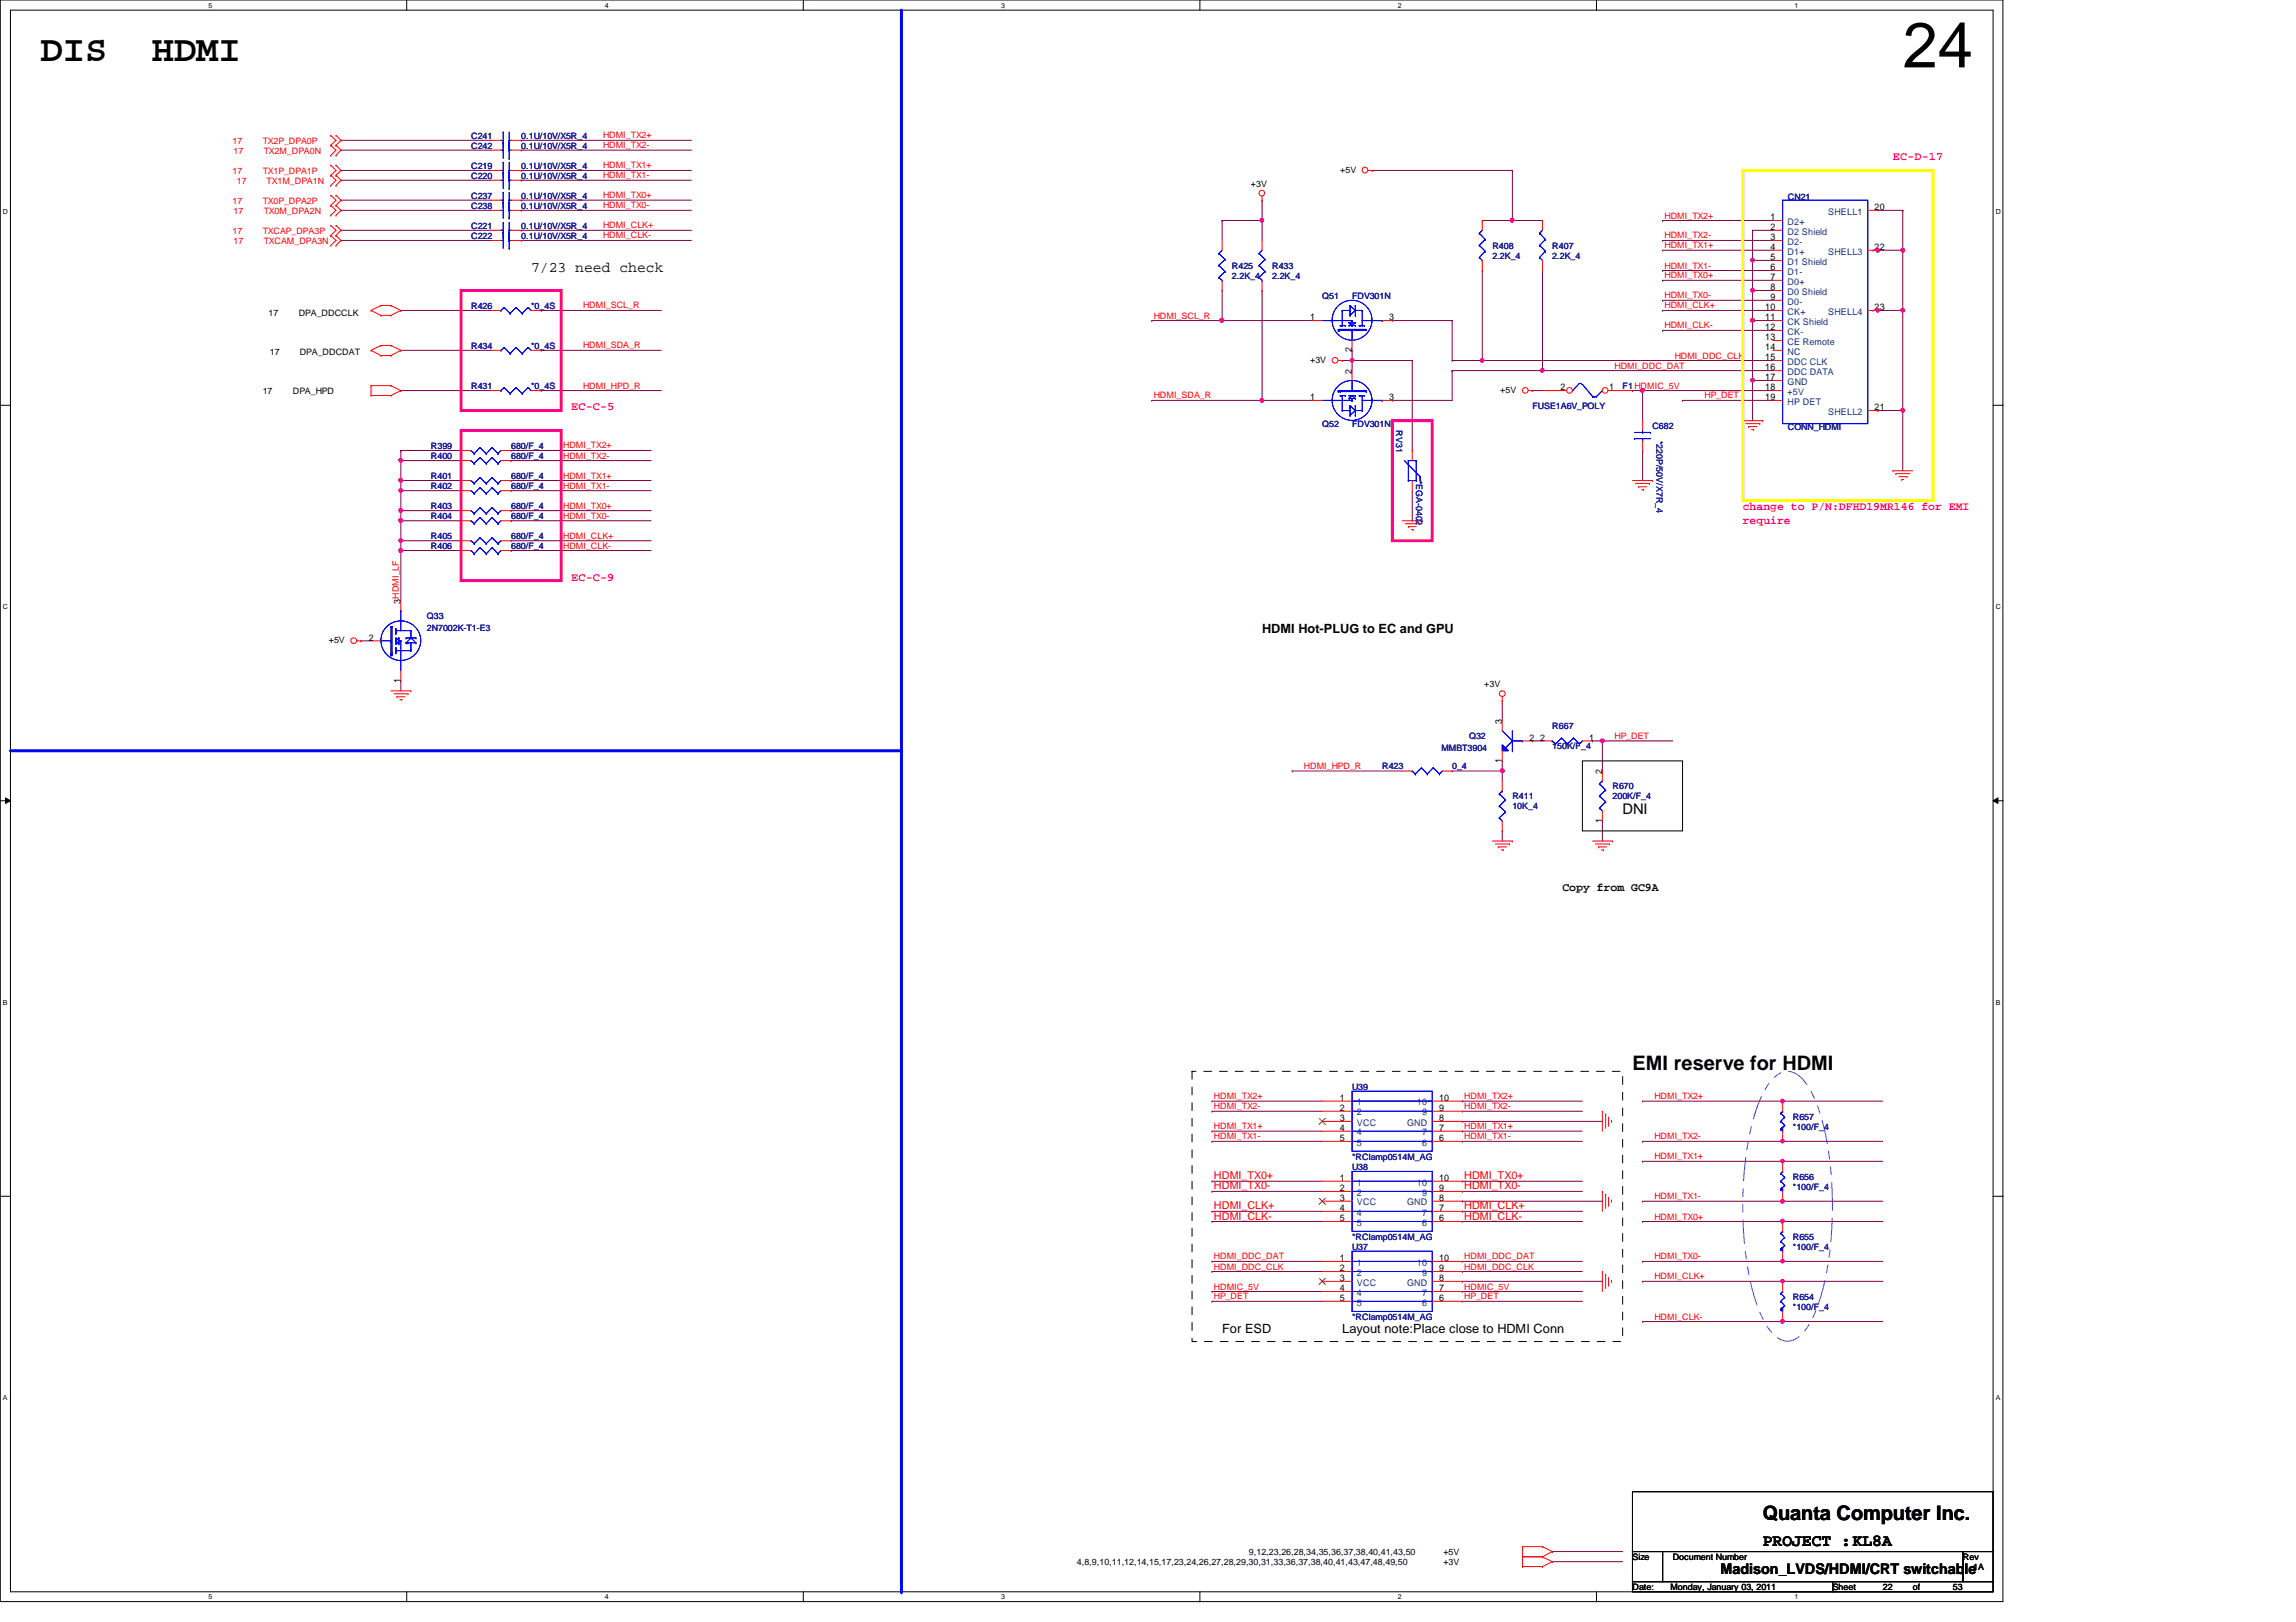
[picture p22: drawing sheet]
<svg xmlns="http://www.w3.org/2000/svg" width="297mm" height="210mm" viewBox="0 0 297 210" stroke-linecap="round" stroke-linejoin="round" font-family="sans-serif">
<defs><g id="words">
<text font-size="8.3" x="246.2" y="8.7">24</text>
<g font-size="4.8">
<text x="5.2" y="7.9">DIS</text>
<text x="19.6" y="7.9">HDMI</text>
</g>
<g font-size="2.6">
<text x="211.2" y="138.4">EMI reserve for HDMI</text>
<text x="228" y="196.7">Quanta Computer Inc.</text>
</g>
<text font-size="2.2" x="228" y="200">PROJECT :KL8A</text>
<g font-size="1.9">
<text x="68.7" y="35.2">7/23 need check</text>
<text x="209.9" y="105.3">DNI</text>
<text x="222.6" y="203.8">Madison_LVDS/HDMI/CRT switchable</text>
</g>
<g font-size="1.7">
<text x="163.3" y="81.9">HDMI Hot-PLUG to EC and GPU</text>
<text x="158.1" y="172.5">For ESD</text>
<text x="173.6" y="172.5">Layout note:Place close to HDMI Conn</text>
</g>
<g font-size="1.5" fill="#ff0080">
<text x="244.9" y="20.7">EC-D-17</text>
<text x="73.9" y="53.1">EC-C-5</text>
<text x="225.5" y="66">change to P/N:DFHD19MR146 for EMI</text>
<text x="225.5" y="67.8">require</text>
<text x="73.9" y="75.1">EC-C-9</text>
</g>
<text font-size="1.5" x="202.1" y="115.3">Copy from GC9A</text>
<g font-size="1.4" fill="#f00">
<text x="157.1" y="152.6">HDMI_TX0+</text>
<text x="157.1" y="153.9">HDMI_TX0-</text>
<text x="189.4" y="153.9">HDMI_TX0-</text>
<text x="189.4" y="152.6">HDMI_TX0+</text>
<text x="157.1" y="156.5">HDMI_CLK+</text>
<text x="157.1" y="157.8">HDMI_CLK-</text>
<text x="189.4" y="156.5">HDMI_CLK+</text>
<text x="189.4" y="157.8">HDMI_CLK-</text>
</g>
<g font-size="1.2">
<text x="229.1" y="28.5">1</text>
<text x="229.1" y="29.8">2</text>
<text x="242.5" y="27.2">20</text>
<text x="229.1" y="31.1">3</text>
<text x="229.1" y="33.7">5</text>
<text x="229.1" y="32.3">4</text>
<text x="229.1" y="35">6</text>
<text x="242.5" y="32.3">22</text>
<text x="169.5" y="41.4">1</text>
<text x="179.7" y="41.4">3</text>
<text x="228.4" y="41.4">11</text>
<text x="228.4" y="40.1">10</text>
<text x="229.1" y="36.2">7</text>
<text x="229.1" y="38.8">9</text>
<text x="229.1" y="37.5">8</text>
<text x="242.5" y="40.1">23</text>
<text x="174.9" y="45.6" transform="rotate(-90 174.9 45.6)">2</text>
<text x="228.4" y="44">13</text>
<text x="228.4" y="46.6">15</text>
<text x="228.4" y="42.7">12</text>
<text x="228.4" y="45.3">14</text>
<text x="228.4" y="47.9">16</text>
<text x="169.5" y="51.8">1</text>
<text x="174.9" y="48.3" transform="rotate(-90 174.9 48.3)">2</text>
<text x="179.7" y="51.8">3</text>
<text x="201.9" y="50.5">2</text>
<text x="208.2" y="50.5">1</text>
<text x="228.4" y="49.2">17</text>
<text x="228.4" y="51.8">19</text>
<text x="228.4" y="50.5">18</text>
<text x="242.5" y="53.1">21</text>
<text x="47.7" y="82.9">2</text>
<text x="51.8" y="78.1" transform="rotate(-90 51.8 78.1)">3HDMI_LF</text>
<text x="51.8" y="88.3" transform="rotate(-90 51.8 88.3)">1</text>
<text x="194.3" y="93.7" transform="rotate(-90 194.3 93.7)">3</text>
<text x="197.9" y="95.8">2</text>
<text x="199.3" y="95.8">2</text>
<text x="205.6" y="95.8">1</text>
<text x="194.3" y="98.7" transform="rotate(-90 194.3 98.7)">1</text>
<text x="207.3" y="100.2" transform="rotate(-90 207.3 100.2)">2</text>
<text x="207.3" y="106.5" transform="rotate(-90 207.3 106.5)">1</text>
<text x="173.4" y="142.5">1</text>
<text x="173.4" y="143.8">2</text>
<text x="186.2" y="143.8">9</text>
<text x="186.2" y="142.5">10</text>
<text x="173.4" y="145.1">3</text>
<text x="173.4" y="146.3">4</text>
<text x="173.4" y="147.7">5</text>
<text x="186.2" y="147.7">6</text>
<text x="186.2" y="146.3">7</text>
<text x="186.2" y="145.1">8</text>
<text x="173.4" y="152.8">1</text>
<text x="173.4" y="154.1">2</text>
<text x="173.4" y="155.4">3</text>
<text x="186.2" y="155.4">8</text>
<text x="186.2" y="154.1">9</text>
<text x="186.2" y="152.8">10</text>
<text x="173.4" y="156.7">4</text>
<text x="173.4" y="158">5</text>
<text x="186.2" y="158">6</text>
<text x="186.2" y="156.7">7</text>
<text x="173.4" y="163.2">1</text>
<text x="173.4" y="164.5">2</text>
<text x="173.4" y="165.8">3</text>
<text x="173.4" y="167.1">4</text>
<text x="186.2" y="167.1">7</text>
<text x="186.2" y="165.8">8</text>
<text x="186.2" y="164.5">9</text>
<text x="186.2" y="163.2">10</text>
<text x="173.4" y="168.4">5</text>
<text x="186.2" y="168.4">6</text>
</g>
<g font-size="1.2" fill="#004080">
<text x="231.3" y="29.1">D2+</text>
<text x="236.5" y="27.8">SHELL1</text>
<text x="231.3" y="31.7">D2-</text>
<text x="231.3" y="34.2">D1 Shield</text>
<text x="231.3" y="30.4">D2 Shield</text>
<text x="231.3" y="32.9">D1+</text>
<text x="231.3" y="35.6">D1-</text>
<text x="236.5" y="32.9">SHELL3</text>
<text x="231.3" y="36.8">D0+</text>
<text x="231.3" y="39.4">D0-</text>
<text x="231.3" y="38.1">D0 Shield</text>
<text x="231.3" y="40.7">CK+</text>
<text x="236.5" y="40.7">SHELL4</text>
<text x="231.3" y="42">CK Shield</text>
<text x="231.3" y="44.6">CE Remote</text>
<text x="231.3" y="47.2">DDC CLK</text>
<text x="231.3" y="43.3">CK-</text>
<text x="231.3" y="45.9">NC</text>
<text x="231.3" y="49.8">GND</text>
<text x="231.3" y="52.4">HP DET</text>
<text x="231.3" y="48.5">DDC DATA</text>
<text x="231.3" y="51.1">+5V</text>
<text x="236.5" y="53.7">SHELL2</text>
<text x="175.6" y="143">1</text>
<text x="183.3" y="143">10</text>
<text x="175.6" y="144.4">2</text>
<text x="175.6" y="145.7">VCC</text>
<text x="175.6" y="146.9">4</text>
<text x="175.6" y="148.3">5</text>
<text x="182" y="145.7">GND</text>
<text x="184" y="148.3">6</text>
<text x="184" y="146.9">7</text>
<text x="184" y="144.4">9</text>
<text x="175.6" y="153.4">1</text>
<text x="175.6" y="154.7">2</text>
<text x="175.6" y="156">VCC</text>
<text x="182" y="156">GND</text>
<text x="183.3" y="153.4">10</text>
<text x="184" y="154.7">9</text>
<text x="175.6" y="157.3">4</text>
<text x="175.6" y="158.6">5</text>
<text x="184" y="158.6">6</text>
<text x="184" y="157.3">7</text>
<text x="175.6" y="163.8">1</text>
<text x="175.6" y="165.1">2</text>
<text x="175.6" y="166.4">VCC</text>
<text x="175.6" y="167.7">4</text>
<text x="182" y="166.4">GND</text>
<text x="183.3" y="163.8">10</text>
<text x="184" y="167.7">7</text>
<text x="184" y="165.1">9</text>
<text x="175.6" y="169">5</text>
<text x="184" y="169">6</text>
</g>
<g font-size="1.1" fill="#000080">
<text x="61" y="17.9">C241</text>
<text x="67.4" y="17.9">0.1U/10V/X5R_4</text>
<text x="61" y="23.2">C220</text>
<text x="61" y="21.8">C219</text>
<text x="61" y="19.3">C242</text>
<text x="67.4" y="23.2">0.1U/10V/X5R_4</text>
<text x="67.4" y="21.8">0.1U/10V/X5R_4</text>
<text x="67.4" y="19.3">0.1U/10V/X5R_4</text>
<text x="61" y="27">C238</text>
<text x="61" y="29.6">C221</text>
<text x="61" y="25.7">C237</text>
<text x="67.4" y="27">0.1U/10V/X5R_4</text>
<text x="67.4" y="29.6">0.1U/10V/X5R_4</text>
<text x="67.4" y="25.7">0.1U/10V/X5R_4</text>
<text x="231.3" y="25.9">CN21</text>
<text x="61" y="30.9">C222</text>
<text x="67.4" y="30.9">0.1U/10V/X5R_4</text>
<text x="159.4" y="34.8">R425</text>
<text x="164.6" y="34.8">R433</text>
<text x="193.1" y="32.2">R408</text>
<text x="193.1" y="33.5">2.2K_4</text>
<text x="200.8" y="32.2">R407</text>
<text x="200.8" y="33.5">2.2K_4</text>
<text x="61" y="40">R426</text>
<text x="68.7" y="40">*0_4S</text>
<text x="159.4" y="36.1">2.2K_4</text>
<text x="164.6" y="36.1">2.2K_4</text>
<text x="171.1" y="38.7">Q51</text>
<text x="174.9" y="38.7">FDV301N</text>
<text x="61" y="45.2">R434</text>
<text x="68.7" y="45.2">*0_4S</text>
<text x="61" y="50.3">R431</text>
<text x="68.7" y="50.3">*0_4S</text>
<text x="198.2" y="52.9">FUSE1A6V_POLY</text>
<text x="209.9" y="50.3">F1HDMIC_5V</text>
<text x="55.7" y="58.1">R399</text>
<text x="55.7" y="59.4">R400</text>
<text x="66.1" y="58.1">680/F_4</text>
<text x="66.1" y="59.4">680/F_4</text>
<text x="171.1" y="55.2">Q52</text>
<text x="174.9" y="55.2">FDV301N</text>
<text x="180.6" y="55.7" transform="rotate(90 180.6 55.7)">RV31</text>
<text x="213.8" y="55.5">C682</text>
<text x="214.3" y="57" transform="rotate(90 214.3 57)">*220P/50V/X7R_4</text>
<text x="231.3" y="55.7">CONN_HDMI</text>
<text x="55.7" y="65.9">R403</text>
<text x="55.7" y="62">R401</text>
<text x="55.7" y="63.3">R402</text>
<text x="66.1" y="65.9">680/F_4</text>
<text x="66.1" y="62">680/F_4</text>
<text x="66.1" y="63.3">680/F_4</text>
<text x="183.2" y="62.2" transform="rotate(90 183.2 62.2)">*EGA-0402</text>
<text x="55.7" y="67.2">R404</text>
<text x="55.7" y="71.1">R406</text>
<text x="55.7" y="69.8">R405</text>
<text x="66.1" y="67.2">680/F_4</text>
<text x="66.1" y="71.1">680/F_4</text>
<text x="66.1" y="69.8">680/F_4</text>
<text x="55.2" y="80.1">Q33</text>
<text x="55.2" y="81.7">2N7002K-T1-E3</text>
<text x="190.1" y="95.7">Q32</text>
<text x="200.8" y="94.4">R667</text>
<text x="178.8" y="99.6">R423</text>
<text x="186.5" y="97.2">MMBT3904</text>
<text x="187.9" y="99.6">0_4</text>
<text x="200.8" y="97">150K/F_4</text>
<text x="195.7" y="103.5">R411</text>
<text x="195.7" y="104.7">10K_4</text>
<text x="208.6" y="102.2">R670</text>
<text x="208.6" y="103.5">200K/F_4</text>
<text x="174.9" y="141">U39</text>
<text x="231.9" y="144.9">R657</text>
<text x="231.9" y="146.2">*100/F_4</text>
<text x="174.9" y="151.4">U38</text>
<text x="174.9" y="150.1">*RClamp0514M_AG</text>
<text x="231.9" y="152.7">R656</text>
<text x="231.9" y="154">*100/F_4</text>
<text x="174.9" y="160.4">*RClamp0514M_AG</text>
<text x="174.9" y="161.8">U37</text>
<text x="231.9" y="160.4">R655</text>
<text x="231.9" y="161.8">*100/F_4</text>
<text x="174.9" y="170.8">*RClamp0514M_AG</text>
<text x="231.9" y="168.2">R654</text>
<text x="231.9" y="169.5">*100/F_4</text>
</g>
<g font-size="1.1" fill="#f00">
<text x="78" y="17.9">HDMI_TX2+</text>
<text x="30.1" y="22.5">17</text>
<text x="30.1" y="18.6">17</text>
<text x="30.2" y="19.9">17</text>
<text x="30.6" y="23.8">17</text>
<text x="34" y="22.5">TX1P_DPA1P</text>
<text x="34" y="18.6">TX2P_DPA0P</text>
<text x="34.1" y="19.9">TX2M_DPA0N</text>
<text x="34.5" y="23.8">TX1M_DPA1N</text>
<text x="78" y="19.2">HDMI_TX2-</text>
<text x="78" y="21.8">HDMI_TX1+</text>
<text x="78" y="23.1">HDMI_TX1-</text>
<text x="30.1" y="26.4">17</text>
<text x="30.2" y="27.7">17</text>
<text x="34" y="26.4">TX0P_DPA2P</text>
<text x="34.1" y="27.7">TX0M_DPA2N</text>
<text x="78" y="29.5">HDMI_CLK+</text>
<text x="78" y="25.7">HDMI_TX0+</text>
<text x="78" y="27">HDMI_TX0-</text>
<text x="215.3" y="28.3">HDMI_TX2+</text>
<text x="30.1" y="30.3">17</text>
<text x="30.2" y="31.6">17</text>
<text x="34" y="30.3">TXCAP_DPA3P</text>
<text x="34.1" y="31.6">TXCAM_DPA3N</text>
<text x="78" y="30.9">HDMI_CLK-</text>
<text x="215.3" y="30.9">HDMI_TX2-</text>
<text x="215.3" y="32.1">HDMI_TX1+</text>
<text x="215.3" y="34.8">HDMI_TX1-</text>
<text x="75.4" y="39.9">HDMI_SCL_R</text>
<text x="149.3" y="41.2">HDMI_SCL_R</text>
<text x="215.3" y="36">HDMI_TX0+</text>
<text x="215.3" y="38.6">HDMI_TX0-</text>
<text x="215.3" y="39.9">HDMI_CLK+</text>
<text x="75.4" y="45.1">HDMI_SDA_R</text>
<text x="208.9" y="47.7">HDMI_DDC_DAT</text>
<text x="215.3" y="42.5">HDMI_CLK-</text>
<text x="216.7" y="46.4">HDMI_DDC_CLK</text>
<text x="75.4" y="50.3">HDMI_HPD_R</text>
<text x="149.3" y="51.6">HDMI_SDA_R</text>
<text x="220.5" y="51.6">HP_DET</text>
<text x="72.9" y="59.4">HDMI_TX2-</text>
<text x="72.9" y="58">HDMI_TX2+</text>
<text x="72.9" y="65.8">HDMI_TX0+</text>
<text x="72.9" y="63.2">HDMI_TX1-</text>
<text x="72.9" y="61.9">HDMI_TX1+</text>
<text x="72.9" y="67.1">HDMI_TX0-</text>
<text x="72.9" y="71">HDMI_CLK-</text>
<text x="72.9" y="69.7">HDMI_CLK+</text>
<text x="208.9" y="95.6">HP_DET</text>
<text x="168.7" y="99.5">HDMI_HPD_R</text>
<text x="157.1" y="142.2">HDMI_TX2+</text>
<text x="157.1" y="143.6">HDMI_TX2-</text>
<text x="189.4" y="143.6">HDMI_TX2-</text>
<text x="189.4" y="142.2">HDMI_TX2+</text>
<text x="214" y="142.2">HDMI_TX2+</text>
<text x="157.1" y="146.1">HDMI_TX1+</text>
<text x="157.1" y="147.4">HDMI_TX1-</text>
<text x="189.4" y="147.4">HDMI_TX1-</text>
<text x="189.4" y="146.1">HDMI_TX1+</text>
<text x="214" y="147.4">HDMI_TX2-</text>
<text x="214" y="155.2">HDMI_TX1-</text>
<text x="214" y="150">HDMI_TX1+</text>
<text x="214" y="157.8">HDMI_TX0+</text>
<text x="157.1" y="166.9">HDMIC_5V</text>
<text x="157.1" y="164.3">HDMI_DDC_CLK</text>
<text x="157.1" y="163">HDMI_DDC_DAT</text>
<text x="189.4" y="163">HDMI_DDC_DAT</text>
<text x="189.4" y="166.9">HDMIC_5V</text>
<text x="189.4" y="164.3">HDMI_DDC_CLK</text>
<text x="214" y="165.6">HDMI_CLK+</text>
<text x="214" y="163">HDMI_TX0-</text>
<text x="157.1" y="168.1">HP_DET</text>
<text x="189.4" y="168.1">HP_DET</text>
<text x="214" y="170.8">HDMI_CLK-</text>
</g>
<g font-size="1.1">
<text x="173.4" y="22.4">+5V</text>
<text x="161.8" y="24.2">+3V</text>
<text x="34.8" y="40.9">17</text>
<text x="38.6" y="40.9">DPA_DDCCLK</text>
<text x="34.9" y="45.9">17</text>
<text x="38.8" y="45.9">DPA_DDCDAT</text>
<text x="169.5" y="47">+3V</text>
<text x="34" y="51">17</text>
<text x="37.9" y="51">DPA_HPD</text>
<text x="194.1" y="50.8">+5V</text>
<text x="42.5" y="83.2">+5V</text>
<text x="192" y="88.9">+3V</text>
<text x="139.3" y="202.6">4,8,9,10,11,12,14,15,17,23,24,26,27,28,29,30,31,33,36,37,38,40,41,43,47,48,49,50</text>
<text x="161.6" y="201.3">9,12,23,26,28,34,35,36,37,38,40,41,43,50</text>
<text x="186.7" y="201.3">+5V</text>
<text x="186.7" y="202.6">+3V</text>
<text x="211.2" y="201.9">Size</text>
<text x="216.4" y="201.9">Document Number</text>
<text x="254" y="201.9">Rev</text>
<text x="255.3" y="203.2">1A</text>
<text x="211.2" y="205.8">Date:</text>
<text x="216.1" y="205.8">Monday, January 03, 2011</text>
<text x="237.1" y="205.8">Sheet</text>
<text x="243.6" y="205.8">22</text>
<text x="247.5" y="205.8">of</text>
<text x="252.6" y="205.8">53</text>
</g>
<g font-size=".9">
<text x="27" y="1">5</text>
<text x="78.2" y="1">4</text>
<text x="129.5" y="1">3</text>
<text x="180.8" y="1">2</text>
<text x="232.2" y="1">1</text>
<text x=".4" y="27.7">D</text>
<text x="258.2" y="27.7">D</text>
<text x=".4" y="78.8">C</text>
<text x="258.2" y="78.8">C</text>
<text x=".4" y="130">B</text>
<text x="258.2" y="130">B</text>
<text x=".4" y="181.2">A</text>
<text x="258.2" y="181.2">A</text>
<text x="27" y="207">5</text>
<text x="78.2" y="207">4</text>
<text x="129.5" y="207">3</text>
<text x="180.8" y="207">2</text>
<text x="232.2" y="207">1</text>
</g>
</g></defs>
<path d="M0 0h259.1v207.3h-259.1zM1.4 1.3h256.4v204.7h-256.4z" fill="none" stroke="#000" stroke-width=".13"/>
<g fill="#fff">
<path d="M27 .2h.5v1h-.5z"/>
<path d="M27 206.2h.5v1h-.5z"/>
</g>
<path d="M52.6 0v1.3M52.6 206v1.3" fill="none" stroke="#000" stroke-width=".13"/>
<g fill="#fff">
<path d="M78.2 .2h.5v1h-.5z"/>
<path d="M78.2 206.2h.5v1h-.5z"/>
</g>
<path d="M103.9 0v1.3M103.9 206v1.3" fill="none" stroke="#000" stroke-width=".13"/>
<g fill="#fff">
<path d="M129.5 .2h.5v1h-.5z"/>
<path d="M129.5 206.2h.5v1h-.5z"/>
</g>
<path d="M155.2 0v1.3M155.2 206v1.3" fill="none" stroke="#000" stroke-width=".13"/>
<g fill="#fff">
<path d="M180.8 .2h.6v1h-.6z"/>
<path d="M180.8 206.2h.6v1h-.6z"/>
</g>
<path d="M206.5 0v1.3M206.5 206v1.3" fill="none" stroke="#000" stroke-width=".13"/>
<g fill="#fff">
<path d="M232.2 .2h.5v1h-.5z"/>
<path d="M232.2 206.2h.5v1h-.5z"/>
<path d="M.4 26.9h.6v1h-.6z"/>
<path d="M258.2 26.9h.6v1h-.6z"/>
<path d="M.4 78h.6v1h-.6z"/>
<path d="M258.2 78h.6v1h-.6z"/>
</g>
<path d="M0 52.5h1.4M257.8 52.5h1.4" fill="none" stroke="#000" stroke-width=".13"/>
<g fill="#fff">
<path d="M.4 129.2h.6v1h-.6z"/>
<path d="M258.2 129.2h.6v1h-.6z"/>
</g>
<path d="M0 103.6h1.4M.7 103.3l.7 .3-.7 .4zM257.8 103.6l.7-.3v.7zM257.8 103.6h1.4" fill="none" stroke="#000" stroke-width=".13"/>
<path d="M.7 103.3l.7 .3-.7 .4zM257.8 103.6l.7-.3v.7z" fill="#000"/>
<g fill="#fff">
<path d="M.4 180.4h.5v1h-.5z"/>
<path d="M258.2 180.4h.5v1h-.5z"/>
</g>
<path d="M0 154.8h1.4M257.8 154.8h1.4" fill="none" stroke="#000" stroke-width=".13"/>
<g fill="none" stroke="#800040" stroke-width=".13">
<path d="M67.4 18.2h.1M67.4 19.4h.1M67.4 18.2h22M67.4 19.4h22M67.4 29.8h.1M67.4 31.1h.1M67.4 25.9h.1M67.4 27.2h.1M67.4 22.1h.1M67.4 23.3h.1M67.4 29.8h22M67.4 31.1h22"/>
<path d="M67.4 25.9h22M67.4 27.2h22M67.4 22.1h22M67.4 23.3h22M51.9 50.5h.1M51.9 45.3h.1M51.9 40.2h.1M51.9 50.5h11.6M51.9 45.3h11.6M51.9 40.2h11.6M70 50.5h.1M70 40.2h.1"/>
<path d="M70 45.3h.1M70 50.5h15.6M70 45.3h15.6M70 40.2h15.6M226.7 49.2h.1M226.7 49.2v5.2M200.8 200.8h.1M200.8 202.1h.1M200.8 200.8h9.1M200.8 202.1h9.1"/>
</g>
<circle cx="226.7" cy="49.2" r=".25" fill="#f0f"/>
<circle cx="226.7" cy="49.2" r=".25" fill="none" stroke="#f0f" stroke-width=".13"/>
<path d="M226.7 33.7h.1M226.7 33.7v3.9" fill="none" stroke="#800040" stroke-width=".13"/>
<circle cx="226.7" cy="33.7" r=".25" fill="#f0f"/>
<circle cx="226.7" cy="33.7" r=".25" fill="none" stroke="#f0f" stroke-width=".13"/>
<path d="M226.7 29.8h.1M226.7 33.7h.1M226.7 37.6h.1M226.7 29.8v3.9M226.7 37.6v3.9M226.7 33.7h2.7M226.7 37.6h2.7M226.7 41.5h.1M226.7 41.5h2.7" fill="none" stroke="#800040" stroke-width=".13"/>
<circle cx="226.7" cy="37.6" r=".25" fill="#f0f"/>
<circle cx="226.7" cy="37.6" r=".25" fill="none" stroke="#f0f" stroke-width=".13"/>
<path d="M226.7 29.8h.1M226.7 29.8h2.7M246.2 27.2h.1M246.2 27.2v5.2M226.7 49.2h.1M226.7 41.5h.1M226.7 49.2h2.7M226.7 41.5v7.7M242.9 53.1h.1M242.9 53.1h3.3M246.2 53.1h.1M246.2 53.1v7.8" fill="none" stroke="#800040" stroke-width=".13"/>
<circle cx="226.7" cy="41.4" r=".26" fill="#f0f"/>
<circle cx="226.7" cy="41.4" r=".26" fill="none" stroke="#f0f" stroke-width=".13"/>
<g fill="none" stroke="#800040" stroke-width=".13">
<path d="M215.1 28.5h.1M215.1 31.1h.1M215.1 32.4h.1M215.1 35h.1M215.1 36.3h.1M215.1 38.9h.1M215.1 28.5h14.3M215.1 31.1h14.3M215.1 32.4h14.3M215.1 35h14.3M215.1 36.3h14.3M215.1 38.9h14.3"/>
<path d="M173.6 46.7h.1M173.6 46.7h1.3M191.8 46.7h.1M191.8 46.7h37.6M199.6 48h.1M199.6 48h29.8M212.5 50.5h.1M212.5 50.5h16.9M215.1 40.2h.1M215.1 42.8h.1M215.1 40.2h14.3M215.1 42.8h14.3"/>
<path d="M217.7 51.8h.1M217.7 51.8h11.7"/>
</g>
<circle cx="174.9" cy="46.6" r=".25" fill="#f0f"/>
<circle cx="174.9" cy="46.6" r=".25" fill="none" stroke="#f0f" stroke-width=".13"/>
<path d="M191.8 35h.1M191.8 35v11.7M174.9 45.3h.1M174.9 45.3v1.4M198.2 50.5h.1M198.2 50.5h1.4" fill="none" stroke="#800040" stroke-width=".13"/>
<path d="M191.6 46.5h.3l.1 .1-.1 .2-.2 .1-.1-.1z" fill-rule="evenodd" fill="#f0f"/>
<path d="M191.6 46.5h.3l.1 .1-.1 .2-.2 .1-.1-.1z" fill="none" stroke="#f0f" stroke-width=".13"/>
<path d="M199.6 35h.1M199.6 35v13" fill="none" stroke="#800040" stroke-width=".13"/>
<path d="M199.4 47.7h.1l.2 .1v.3l-.2 .1-.1-.1z" fill-rule="evenodd" fill="#f0f"/>
<path d="M199.4 47.7h.1l.2 .1v.3l-.2 .1-.1-.1z" fill="none" stroke="#f0f" stroke-width=".13"/>
<path d="M195.7 22.1h.1M195.7 28.5h.1M195.7 22.1v6.4M195.7 28.5h3.9M187.9 46.7h.1M187.9 48h.1M187.9 46.7h3.9M187.9 48h11.7" fill="none" stroke="#800040" stroke-width=".13"/>
<path d="M195.5 28.3l.1-.1 .2 .1v.4h-.2h-.1z" fill-rule="evenodd" fill="#f0f"/>
<path d="M195.5 28.3l.1-.1 .2 .1v.4h-.2h-.1z" fill="none" stroke="#f0f" stroke-width=".13"/>
<g fill="none" stroke="#800040" stroke-width=".13">
<path d="M158.1 28.5h.1M158.1 28.5v2.6M163.3 25.9h.1M163.3 25.9v2.6h-5.2M191.8 28.5h.1M191.8 28.5h3.9M149 41.5h.1M149 41.5h9.1M174.9 46.7h.1M174.9 46.7v1.3M180.1 51.8h.1M180.1 41.5h.1"/>
<path d="M180.1 41.5h7.8M187.9 48h.1M187.9 41.5h.1M187.9 41.5v5.2M187.9 48v3.8h-7.8"/>
</g>
<path d="M163.1 28.3l.1-.1 .3 .1-.1 .4h-.2h-.1z" fill-rule="evenodd" fill="#f0f"/>
<path d="M163.1 28.3l.1-.1 .3 .1-.1 .4h-.2h-.1z" fill="none" stroke="#f0f" stroke-width=".13"/>
<path d="M163.3 28.5h.1M163.3 37.6h.1M163.3 28.5v2.6M163.3 37.6v14.2" fill="none" stroke="#800040" stroke-width=".13"/>
<path d="M163.1 51.6h.1l.3 .1-.1 .3-.2 .1-.1-.1z" fill-rule="evenodd" fill="#f0f"/>
<path d="M163.1 51.6h.1l.3 .1-.1 .3-.2 .1-.1-.1z" fill="none" stroke="#f0f" stroke-width=".13"/>
<path d="M158.1 37.6h.1M158.1 37.6v3.9" fill="none" stroke="#800040" stroke-width=".13"/>
<circle cx="158.1" cy="41.4" r=".26" fill="#f0f"/>
<circle cx="158.1" cy="41.4" r=".26" fill="none" stroke="#f0f" stroke-width=".13"/>
<path d="M149 51.8h.1M149 51.8h20.8M158.1 41.5h.1M158.1 41.5h11.7M163.3 51.8h.1M230.6 158.1h.1M230.6 158.1h13" fill="none" stroke="#800040" stroke-width=".13"/>
<path d="M230.4 157.8h.2l.2 .1v.3l-.2 .1-.2-.1z" fill-rule="evenodd" fill="#f0f"/>
<path d="M230.4 157.8h.2l.2 .1v.3l-.2 .1-.2-.1z" fill="none" stroke="#f0f" stroke-width=".13"/>
<path d="M230.6 150.3h.1M230.6 150.3h13" fill="none" stroke="#800040" stroke-width=".13"/>
<path d="M230.4 150.1h.4v.1v.2l-.2 .1-.2-.1z" fill-rule="evenodd" fill="#f0f"/>
<path d="M230.4 150.1h.4v.1v.2l-.2 .1-.2-.1z" fill="none" stroke="#f0f" stroke-width=".13"/>
<path d="M230.6 142.5h.1M230.6 142.5h13" fill="none" stroke="#800040" stroke-width=".13"/>
<path d="M230.4 142.3l.2-.1 .2 .2v.3h-.2h-.2z" fill-rule="evenodd" fill="#f0f"/>
<path d="M230.4 142.3l.2-.1 .2 .2v.3h-.2h-.2z" fill="none" stroke="#f0f" stroke-width=".13"/>
<path d="M230.6 171h.1M230.6 171h13" fill="none" stroke="#800040" stroke-width=".13"/>
<path d="M230.4 170.8l.2-.1 .2 .1v.4h-.2h-.2z" fill-rule="evenodd" fill="#f0f"/>
<path d="M230.4 170.8l.2-.1 .2 .1v.4h-.2h-.2z" fill="none" stroke="#f0f" stroke-width=".13"/>
<path d="M230.6 165.8h.1M230.6 165.8h13" fill="none" stroke="#800040" stroke-width=".13"/>
<path d="M230.4 165.6h.4v.2v.2h-.2h-.2z" fill-rule="evenodd" fill="#f0f"/>
<path d="M230.4 165.6h.4v.2v.2h-.2h-.2z" fill="none" stroke="#f0f" stroke-width=".13"/>
<path d="M230.6 155.4h.1M230.6 155.4h13" fill="none" stroke="#800040" stroke-width=".13"/>
<path d="M230.4 155.3l.2-.1 .2 .1v.3l-.2 .1-.2-.1z" fill-rule="evenodd" fill="#f0f"/>
<path d="M230.4 155.3l.2-.1 .2 .1v.3l-.2 .1-.2-.1z" fill="none" stroke="#f0f" stroke-width=".13"/>
<path d="M230.6 163.2h.1M230.6 163.2h13" fill="none" stroke="#800040" stroke-width=".13"/>
<path d="M230.4 163h.4v.2v.2h-.2h-.2z" fill-rule="evenodd" fill="#f0f"/>
<path d="M230.4 163h.4v.2v.2h-.2h-.2z" fill="none" stroke="#f0f" stroke-width=".13"/>
<path d="M230.6 147.7h.1M230.6 147.7h13" fill="none" stroke="#800040" stroke-width=".13"/>
<path d="M230.4 147.5h.4v.2v.1l-.2 .1-.2-.1z" fill-rule="evenodd" fill="#f0f"/>
<path d="M230.4 147.5h.4v.2v.1l-.2 .1-.2-.1z" fill="none" stroke="#f0f" stroke-width=".13"/>
<g fill="none" stroke="#800040" stroke-width=".13">
<path d="M66.1 59.6h.1M66.1 58.3h.1M66.1 59.6h18.1M66.1 58.3h18.1M51.9 63.5h.1M51.9 63.5h7.7M66.1 67.4h.1M66.1 66.1h.1M66.1 63.5h.1M66.1 62.2h.1M66.1 67.4h18.1M66.1 66.1h18.1"/>
<path d="M66.1 63.5h18.1M66.1 62.2h18.1M156.8 152.9h.1M156.8 146.4h.1M156.8 142.5h.1M156.8 154.2h.1M156.8 156.8h.1M156.8 143.8h.1M156.8 147.7h.1M156.8 158.1h.1M156.8 142.5h14.3M156.8 147.7h14.3"/>
<path d="M156.8 158.1h14.3M156.8 152.9h14.3M156.8 146.4h14.3M156.8 154.2h14.3M156.8 156.8h14.3M156.8 143.8h14.3M189.2 155.4h.1M189.2 154.2h.1M189.2 147.7h.1M189.2 146.4h.1M189.2 156.8h.1M189.2 158.1h.1"/>
<path d="M189.2 143.8h.1M189.2 152.9h.1M189.2 145.1h.1M189.2 142.5h.1M189.2 155.4h18.1M189.2 142.5h15.5M189.2 147.7h15.5M189.2 158.1h15.5M189.2 152.9h15.5M189.2 146.4h15.5M189.2 154.2h15.5M189.2 156.8h15.5"/>
<path d="M189.2 143.8h15.5M189.2 145.1h18.1M212.5 155.4h.1M212.5 150.3h.1M212.5 142.5h.1M212.5 147.7h.1M212.5 158.1h.1M212.5 155.4h18.1M212.5 150.3h18.1M212.5 142.5h18.1M212.5 147.7h18.1M212.5 158.1h18.1"/>
<path d="M156.8 167.1h.1M156.8 164.5h.1M156.8 163.2h.1M156.8 168.4h.1M156.8 163.2h14.3M156.8 167.1h14.3M156.8 164.5h14.3M156.8 168.4h14.3M189.2 165.8h.1M189.2 163.2h.1M189.2 168.4h.1M189.2 167.1h.1"/>
<path d="M189.2 164.5h.1M189.2 165.8h18.1M189.2 163.2h15.5M189.2 167.1h15.5M189.2 164.5h15.5M189.2 168.4h15.5M212.5 171h.1M212.5 165.8h.1M212.5 163.2h.1M212.5 171h18.1M212.5 165.8h18.1M212.5 163.2h18.1"/>
</g>
<circle cx="51.9" cy="63.5" r=".25" fill="#f0f"/>
<circle cx="51.9" cy="63.5" r=".25" fill="none" stroke="#f0f" stroke-width=".13"/>
<path d="M51.9 62.2h.1M51.9 70h.1M51.9 62.2v1.3M51.9 70h7.7" fill="none" stroke="#800040" stroke-width=".13"/>
<circle cx="51.9" cy="69.9" r=".25" fill="#f0f"/>
<circle cx="51.9" cy="69.9" r=".25" fill="none" stroke="#f0f" stroke-width=".13"/>
<path d="M51.9 71.2h.1M51.9 71.2h7.7" fill="none" stroke="#800040" stroke-width=".13"/>
<circle cx="51.9" cy="71.2" r=".26" fill="#f0f"/>
<circle cx="51.9" cy="71.2" r=".26" fill="none" stroke="#f0f" stroke-width=".13"/>
<path d="M51.9 58.3h.1M51.9 58.3h7.7M51.9 67.4h.1M51.9 70h.1M51.9 66.1h.1M51.9 67.4v3.8M51.9 66.1h7.7" fill="none" stroke="#800040" stroke-width=".13"/>
<circle cx="51.9" cy="66" r=".25" fill="#f0f"/>
<circle cx="51.9" cy="66" r=".25" fill="none" stroke="#f0f" stroke-width=".13"/>
<path d="M51.9 59.6h.1M51.9 59.6h7.7M51.9 63.5h.1M51.9 63.5v2.6" fill="none" stroke="#800040" stroke-width=".13"/>
<circle cx="51.9" cy="59.6" r=".25" fill="#f0f"/>
<circle cx="51.9" cy="59.6" r=".25" fill="none" stroke="#f0f" stroke-width=".13"/>
<path d="M51.9 58.3h.1M51.9 58.3v1.3M51.9 67.4h.1M51.9 67.4h7.7M51.9 88.1h.1M51.9 88.1v1.3" fill="none" stroke="#800040" stroke-width=".13"/>
<circle cx="51.9" cy="67.4" r=".26" fill="#f0f"/>
<circle cx="51.9" cy="67.4" r=".26" fill="none" stroke="#f0f" stroke-width=".13"/>
<path d="M51.9 66.1h.1M51.9 62.2h.1M51.9 66.1v1.3M51.9 62.2h7.7" fill="none" stroke="#800040" stroke-width=".13"/>
<circle cx="51.9" cy="62.2" r=".25" fill="#f0f"/>
<circle cx="51.9" cy="62.2" r=".25" fill="none" stroke="#f0f" stroke-width=".13"/>
<g fill="none" stroke="#800040" stroke-width=".13">
<path d="M44.1 18.2h.1M44.1 19.4h.1M44.1 18.2h19.4M44.1 19.4h19.4M44.1 22.1h.1M44.1 23.3h.1M44.1 31.1h.1M44.1 29.8h.1M44.1 25.9h.1M44.1 27.2h.1M44.1 22.1h19.4M44.1 23.3h19.4"/>
<path d="M44.1 31.1h19.4M44.1 29.8h19.4M44.1 25.9h19.4M44.1 27.2h19.4M51.9 59.6h.1M51.9 59.6v2.6M51.9 71.2h.1M51.9 71.2v6.5M66.1 71.2h.1M66.1 70h.1M66.1 71.2h18.1M66.1 70h18.1"/>
<path d="M46.7 82.9h.1M46.7 82.9h1.3M187.9 99.8h.1M187.9 99.8h6.4"/>
</g>
<circle cx="194.3" cy="99.7" r=".26" fill="#f0f"/>
<circle cx="194.3" cy="99.7" r=".26" fill="none" stroke="#f0f" stroke-width=".13"/>
<path d="M167.2 99.8h.1M167.2 99.8h14.2M194.3 99.8h.1M194.3 90.7h.1M194.3 98.5h.1M194.3 90.7v2.6M194.3 98.5v2.5M207.3 95.9h.1M207.3 95.9h9.1M194.3 107.5h.1M194.3 107.5v1.3" fill="none" stroke="#800040" stroke-width=".13"/>
<circle cx="207.3" cy="95.9" r=".25" fill="#f0f"/>
<circle cx="207.3" cy="95.9" r=".25" fill="none" stroke="#f0f" stroke-width=".13"/>
<path d="M177.5 22.1h.1M177.5 22.1h18.2M212.5 50.5h.1M212.5 50.5v3.9M198.2 95.9h.1M198.2 95.9h1.4M206 95.9h.1M206 95.9h1.3M207.3 95.9h.1M207.3 95.9v3.9M207.3 106.3h.1M207.3 106.3v2.5" fill="none" stroke="#800040" stroke-width=".13"/>
<path d="M212.3 50.4h.3l.1 .1-.1 .2-.1 .1-.2-.1z" fill-rule="evenodd" fill="#f0f"/>
<path d="M212.3 50.4h.3l.1 .1-.1 .2-.1 .1-.2-.1z" fill="none" stroke="#f0f" stroke-width=".13"/>
<g fill="none" stroke="#800040" stroke-width=".13">
<path d="M242.9 32.4h.1M242.9 27.2h3.3M242.9 32.4h3.3M246.2 27.2h.1M174.9 46.7h7.8M182.7 46.7h.1M182.7 58.3h.1M182.7 46.7v11.6M211.2 50.5h.1M211.2 50.5h1.3M212.5 58.3h.1M212.5 58.3v3.9"/>
<path d="M182.7 67.4h.1M182.7 63.5v3.9"/>
</g>
<path d="M242.8 32.2l.1-.1 .2 .1v.4h-.2h-.1z" fill-rule="evenodd" fill="#f0f"/>
<path d="M242.8 32.2l.1-.1 .2 .1v.4h-.2h-.1z" fill="none" stroke="#f0f" stroke-width=".13"/>
<path d="M246.2 32.4v7.8M246.2 40.2h.1" fill="none" stroke="#800040" stroke-width=".13"/>
<circle cx="246.2" cy="32.4" r=".26" fill="#f0f"/>
<circle cx="246.2" cy="32.4" r=".26" fill="none" stroke="#f0f" stroke-width=".13"/>
<circle cx="246.2" cy="40.1" r=".25" fill="#f0f"/>
<circle cx="246.2" cy="40.1" r=".25" fill="none" stroke="#f0f" stroke-width=".13"/>
<path d="M242.9 40.2h.1M242.9 40.2h3.3" fill="none" stroke="#800040" stroke-width=".13"/>
<path d="M242.8 40h.3l.1 .1-.1 .2-.2 .1-.1-.1z" fill-rule="evenodd" fill="#f0f"/>
<path d="M242.8 40h.3l.1 .1-.1 .2-.2 .1-.1-.1z" fill="none" stroke="#f0f" stroke-width=".13"/>
<path d="M246.2 53.1h.1M246.2 40.2v12.9" fill="none" stroke="#800040" stroke-width=".13"/>
<circle cx="246.2" cy="53.1" r=".25" fill="#f0f"/>
<circle cx="246.2" cy="53.1" r=".25" fill="none" stroke="#f0f" stroke-width=".13"/>
<path d="M242.3 32.4h.1M242.3 32.4h.6M242.3 40.2h.1M242.3 40.2h.6" fill="none" stroke="#800040" stroke-width=".13"/>
<g fill="none" stroke="#f00" stroke-width=".13">
<path d="M42.8 18.8h.1M42.8 17.5h.1M42.8 18.8l.7 .6-.7 .7M42.8 17.5l.7 .7-.7 .6M43.5 18.8h.1M43.5 17.5h.1M43.5 18.8l.6 .6-.6 .7M43.5 17.5l.6 .7-.6 .6M42.8 24h.1M42.8 22.7h.1M42.8 21.4h.1M42.8 20.1h.1"/>
<path d="M42.8 27.9h.1M42.8 26.6h.1M42.8 25.3h.1M42.8 31.7h.1M42.8 30.5h.1M42.8 29.2h.1M42.8 22.7l.7 .6-.7 .7M42.8 21.4l.7 .7-.7 .6M42.8 26.6l.7 .6-.7 .7M42.8 25.3l.7 .6-.7 .7M42.8 30.5l.7 .6-.7 .6M42.8 29.2l.7 .6-.7 .7"/>
<path d="M43.5 22.7h.1M43.5 24h.1M43.5 21.4h.1M43.5 20.1h.1M43.5 26.6h.1M43.5 27.9h.1M43.5 25.3h.1M43.5 30.5h.1M43.5 31.7h.1M43.5 29.2h.1M43.5 22.7l.6 .6-.6 .7M43.5 21.4l.6 .7-.6 .6"/>
<path d="M43.5 26.6l.6 .6-.6 .7M43.5 25.3l.6 .6-.6 .7M43.5 30.5l.6 .6-.6 .6M43.5 29.2l.6 .6-.6 .7M49.3 39.5h.1M49.3 39.5h1.3M49.3 39.5l-1.3 .7M50.6 39.5h.1M50.6 39.5l1.3 .7M163.3 25.9h.1M163.3 25.4v.5M177 22.1h.5"/>
<path d="M177.5 22.1h.1M48 51.2h.1M48 49.9h.1M48 40.2h.1M48 45.3h.1M48 51.2h2.6M48 49.9v1.3M48 49.9h2.6M48 40.2l1.3 .6M48 45.3l1.3 .7M49.3 40.8h.1M49.3 46h.1"/>
<path d="M49.3 44.7h.1M49.3 40.8h1.3M49.3 46h1.3M49.3 44.7h1.3M49.3 44.7l-1.3 .6M50.6 51.2h.1M50.6 49.9h.1M50.6 40.8h.1M50.6 46h.1M50.6 44.7h.1M50.6 49.9l1.3 .6M50.6 44.7l1.3 .6"/>
<path d="M51.9 50.5h.1M51.9 40.2h.1M51.9 45.3h.1M51.9 50.5l-1.3 .7M51.9 40.2l-1.3 .6M51.9 45.3l-1.3 .7M173.1 46.7h.5M173.6 46.7h.1M197.7 50.5h.5M198.2 50.5h.1M225.5 54.4h2.5M225.8 54.8h1.9"/>
<path d="M226.2 55.2h.1M226.2 55.2h1.1M226.6 55.6h.3M226.9 55.6h.1M227.7 54.8h.1M228 54.4h.1M181.4 67.4h2.6M181.8 67.8h1.8M182.2 68.2h.1M182.2 68.2h1M182.6 68.5h.2M182.8 68.5h.1"/>
<path d="M183.6 67.8h.1M184 67.4h.1M211.2 62.2h2.6M211.6 62.6h1.8M212 63h.1M212 63h1M212.4 63.4h.2M212.6 63.4h.1M213.4 62.6h.1M213.8 62.2h.1M244.9 60.9h.1M244.9 60.9h2.6"/>
<path d="M245.3 61.3h.1M245.3 61.3h1.8M245.7 61.7h1M246 62.1h.1M246 62.1h.3M246.7 61.7h.1M46.2 82.9h.5M46.7 82.9h.1M50.6 89.4h2.6M51 89.8h1.8M51.3 90.2h.1M51.3 90.2h1.1"/>
<path d="M51.7 90.6h.3M52 90.6h.1M52.8 89.8h.1M53.2 89.4h.1M194.3 90.7h.1M194.3 90.2v.5M193.1 108.8h2.6M193.5 109.2h1.8M193.8 109.6h.1M193.8 109.6h1.1M194.2 110h.3M194.5 110h.1"/>
<path d="M195.3 109.2h.1M195.7 108.8h.1M206 108.8h2.6M206.4 109.2h1.8M206.8 109.6h.1M206.8 109.6h1.1M207.2 110h.2M207.4 110h.1M208.2 109.2h.1M208.6 108.8h.1M207.3 154.2h.1M207.3 143.8h.1"/>
<path d="M207.3 143.8v2.6M207.3 154.2v2.6M207.7 154.6h.1M207.7 144.2h.1M207.7 144.2v1.8M207.7 154.6v1.8M208.1 156h.1M208.1 145.6h.1M208.1 144.6v1M208.1 154.9v1.1M208.5 155.3h.1M208.5 145h.1"/>
<path d="M208.5 145v.2M208.5 155.3v.3M207.3 164.5h.1M207.3 164.5v2.6M207.7 164.9h.1M207.7 164.9v1.9M208.1 166.3h.1M208.1 165.3v1M208.5 165.7h.1M208.5 165.7v.2M197 201.5h.1M197 200.2h.1"/>
<path d="M197 202.7h.1M197 200.2h2.6M197 201.5h2.6M197 200.2v2.5M197 202.7h2.6M199.6 200.2h.1M199.6 201.5h.1M199.6 202.7h.1M199.6 200.2l1.2 .6M199.6 201.5l1.2 .6M200.8 200.8h.1M200.8 202.1h.1"/>
<path d="M200.8 200.8l-1.2 .7M200.8 202.1l-1.2 .6"/>
<circle cx="163.2" cy="25" r=".37"/>
<circle cx="176.6" cy="22" r=".38"/>
<circle cx="172.7" cy="46.6" r=".37"/>
<circle cx="197.3" cy="50.5" r=".37"/>
<circle cx="45.8" cy="82.9" r=".37"/>
<circle cx="194.4" cy="89.8" r=".37"/>
</g>
<path d="M211.2 193h46.6v7.8h-46.6zM211.2 200.8h3.9v3.9h-3.9zM211.2 204.7h25.9v1.3h-25.9zM215.1 200.8h38.9v3.9h-38.9zM237.1 204.7h20.7v1.3h-20.7zM254 200.8h3.8v3.9h-3.8z" fill="none" stroke="#000" stroke-width=".13"/>
<path d="M116.6 1.3v204.7" fill="none" stroke="#00f" stroke-width=".38"/>
<circle cx="116.6" cy="206" r=".19" fill="#00f"/>
<path d="M1.4 97.2h115.2" fill="none" stroke="#00f" stroke-width=".38"/>
<circle cx="116.6" cy="97.2" r=".19" fill="#00f"/>
<path d="M154.2 138.6h55.7v35h-55.7z" fill="none" stroke="#000" stroke-width=".13" stroke-dasharray="1 1 1 1 1 1 1 1"/>
<path d="M229.3 139.7a2.39 2.39 0 0 1 3.9 0 15.8 15.8 0 0 1 3 7 47.8 47.8 0 0 1-.4 20.3 14.4 14.4 0 0 1-2.6 5.5 2.38 2.38 0 0 1-3.9 0 15.7 15.7 0 0 1-2.9-7 48.3 48.3 0 0 1 .3-20.3 14.2 14.2 0 0 1 2.6-5.5z" fill="none" stroke="#8000ff" stroke-width=".13" stroke-dasharray="3 1 1 1 1 1"/>
<path d="M204.7 98.5h13v9h-13z" fill="none" stroke="#000" stroke-width=".13"/>
<path d="M59.6 37.6h13v15.5h-13zM59.6 55.7h13v19.4h-13zM180.1 54.4h5.2v15.6h-5.2z" fill="none" stroke="#ff0080" stroke-width=".38"/>
<path d="M225.5 22.1h24.6v42.7h-24.6z" fill="none" stroke="#ff0" stroke-width=".38"/>
<g fill="none" stroke="#00f" stroke-width=".13">
<path d="M191.4 30.2h.1M191.4 31.7h.1M191.4 33.3h.1M191.4 30.2l.7 .8M191.4 31.7l.7 .8M191.4 33.3l.4 .4M191.8 33.7h.1M191.8 29.8l-.4 .4M192.1 31h.1M192.1 32.5h.1M192.1 31l-.7 .7M192.1 32.5l-.7 .8"/>
<path d="M61 58.3h.1M61 58.3l.3 .4M61.3 58.7h.1M62.1 57.9h.1M62.1 57.9l.8 .8M62.1 57.9l-.8 .8M62.9 58.7h.1M63.7 57.9h.1M63.7 57.9l.7 .8M63.7 57.9l-.8 .8M64.4 58.7h.1M64.8 58.3l-.4 .4"/>
<path d="M171.1 51.8h3.8M173.1 50.7h.1M173.1 50.5h.1M173.1 50.5h3.6v.2M173.1 50.7h3.6M173.1 50.5v.2M173.3 50.5h.1M173.4 50.7h.1M173.4 51.2h.1M173.4 51.2h.6M173.5 51.2h.1M173.6 53.1h.1"/>
<path d="M173.6 51.2h.1M173.6 53.1h1.1M173.6 51.2v1.9M174 51.2h.1M174.5 51.6h.1M174.5 51.2h.1M174.5 51.6h.8M174.5 51.2h.8M174.7 53.1h.1M174.7 53.8h.1M174.7 52.6h.1M174.7 52.5h.1"/>
<path d="M174.7 52.7h.1M174.7 51.4h.1M174.7 52.5v1.3M174.7 52.5l.6 .6M174.9 51.8h.1M174.9 50.5h.1M174.9 51.2h.1M174.9 51.6h.1M174.9 49.2v1.3M174.9 51.6v.2M174.9 51.2l-.4 .4M174.9 51.2l.4 .4"/>
<path d="M175.3 53.1h.1M175.3 51.6h.1M175.3 51.2h.1M175.3 53.8h.1M175.3 52.5h.1M175.3 53.1h.9M175.3 53.1l-.6 .7M175.3 52.5v1.3M175.8 51.2h.1M175.8 51.2h.7M176 51.2h.1M176.2 51.2h.1"/>
<path d="M176.2 53.1h.1M176.2 51.8h2.6M176.2 51.2v1.9M176.5 51.2h.1M176.7 50.7h.1M178.8 51.8h.1M181.7 59.6l2 2.1M182.2 59.6h.1M182.2 59.6h1M182.2 59.6v2.6M183.2 59.6h.1M183.2 59.6v2.6"/>
<path d="M182.2 62.2h.1M182.2 62.2h1M183.2 62.2h.1M183.7 61.7h.1M183.7 62.2h.1M183.7 61.7v.5M230.4 159.6h.1M230.4 159.6l.5 .5M230.6 159.3h.1M230.6 159.3l-.2 .3M230.4 161.7h.1M230.4 160.7h.1"/>
<path d="M230.4 161.7l.2 .2M230.4 160.7l.5 .5M230.9 161.2h.1M230.9 160.1h.1M230.9 161.2l-.5 .5M230.9 160.1l-.5 .6"/>
<circle cx="174.9" cy="51.8" r="2.58"/>
</g>
<path d="M191.8 28.5v1.3M191.8 33.7v1.3M59.6 58.3h1.4M64.8 58.3h1.3M169.8 51.8h1.3M174.9 48v1.2M178.8 51.8h1.3M182.7 58.3v1.3M182.7 62.2v1.3" fill="none" stroke="#f00" stroke-width=".13"/>
<path d="M230.4 161.7l.2-.3v.5l-.2-.2 .2-.3z" fill-rule="evenodd" fill="#00f"/>
<g fill="none" stroke="#00f" stroke-width=".13">
<path d="M230.4 159.6h.1M230.4 159.6l.5 .5M230.6 159.3h.1M230.6 159.3l-.2 .3M230.4 161.7l.2-.3v.5l-.2-.2 .2-.3zM230.4 161.7h.1M230.4 160.7h.1M230.4 161.7l.2 .2M230.4 160.7l.5 .5M230.9 161.2h.1M230.9 160.1h.1M230.9 161.2l-.5 .5"/>
<path d="M230.9 160.1l-.5 .6"/>
</g>
<path d="M230.4 161.7l.2-.3v.5l-.2-.2 .2-.3z" fill-rule="evenodd" fill="#00f"/>
<g fill="none" stroke="#00f" stroke-width=".13">
<path d="M230.4 146.1h.1M230.4 145.1h.1M230.4 144.1h.1M230.4 146.1l.2 .3M230.4 145.1l.5 .5M230.4 144.1l.5 .5M230.6 143.8h.1M230.6 143.8l-.2 .3M230.9 145.6h.1M230.9 144.6h.1M230.9 145.6l-.5 .5M230.9 144.6l-.5 .5"/>
<path d="M230.4 161.7l.2-.3v.5l-.2-.2 .2-.3z"/>
</g>
<path d="M230.6 158.1v1.2M230.6 161.9v1.3" fill="none" stroke="#f00" stroke-width=".13"/>
<path d="M230.4 146.1l.2-.2v.5l-.2-.3 .2-.2z" fill-rule="evenodd" fill="#00f"/>
<g fill="none" stroke="#00f" stroke-width=".13">
<path d="M230.4 146.1l.2-.2v.5l-.2-.3 .2-.2zM230.4 146.1h.1M230.4 145.1h.1M230.4 144.1h.1M230.4 146.1l.2 .3M230.4 145.1l.5 .5M230.4 144.1l.5 .5M230.6 143.8h.1M230.6 143.8l-.2 .3M230.9 145.6h.1M230.9 144.6h.1M230.9 145.6l-.5 .5"/>
<path d="M230.9 144.6l-.5 .5"/>
</g>
<path d="M230.4 146.1l.2-.2v.5l-.2-.3 .2-.2z" fill-rule="evenodd" fill="#00f"/>
<g fill="none" stroke="#00f" stroke-width=".13">
<path d="M64.8 27.2h.3M65.1 27.2h.1M65.1 26.2h.1M65.1 26.2v2M65.9 28.2h.1M65.9 27.2h.1M65.9 27.2h.2M65.9 26.2v2M61 67.4h.1M61 67.4l.3 .4M61.3 67.8h.1M62.1 67h.1"/>
<path d="M62.1 67l.8 .8M62.1 67l-.8 .8M62.9 67.8h.1M63.7 67h.1M63.7 67l.7 .8M63.7 67l-.8 .8M64.4 67.8h.1M64.8 67.4l-.4 .4M230.4 146.1l.2-.2v.5l-.2-.3 .2-.2z"/>
</g>
<path d="M63.5 27.2h1.3M66.1 27.2h1.3M59.6 67.4h1.4M64.8 67.4h1.3M230.6 142.5v1.3M230.6 146.4v1.3" fill="none" stroke="#f00" stroke-width=".13"/>
<path d="M194.3 96.4l.9 .8h-.9z" fill-rule="evenodd" fill="#00f"/>
<path d="M194.3 96.4l.9 .8h-.9zM194.3 94.6l1.4 1.3M194.8 96.8h.1M195.7 95.9h.1M195.7 97.2h.1M195.7 95.9l-.9 .9M195.7 94.6v2.6M195.7 95.9h1.3M197 95.9h.1" fill="none" stroke="#00f" stroke-width=".13"/>
<path d="M194.3 96.4l.9 .8h-.9z" fill-rule="evenodd" fill="#00f"/>
<g fill="none" stroke="#00f" stroke-width=".13">
<path d="M203.5 50.5h.1M204.6 49.7l-.1-.1h-.2l-.8 .9M204.7 49.7l1.3 1.6M206 51.3h.1M206.5 51.3a.31 .31 0 0 1-.5 0M206.5 51.3h.1M207.3 50.5l-.8 .8M211.5 56.8h.1M211.5 56h2M211.5 56.8h2M212.5 56.8h.1M212.5 56h.1"/>
<path d="M212.5 55.7v.3M212.5 56.8v.2M213.5 56h.1M51.9 79h.1M51.9 79v2.6M49.3 82.9h1.3M50.6 84.6h.1M50.6 82.9h.1M50.6 84.8h.1M50.7 81.1h.1M50.7 84.5h.1M50.7 84.8h.1"/>
<path d="M50.7 81.1h-.1v3.7M50.7 81.1v3.7M51.2 81.6h.1M51.2 82.9h.1M51.2 82.5h.1M51.2 83.3h.1M51.2 83.8h.1M51.2 84.3h.1M51.2 81.4h.1M51.2 81.9h.1M51.2 82h.1M51.2 84.2h.1"/>
<path d="M51.2 84.5h.1M51.2 81.6h2M51.2 82.9l.4 .4M51.2 81.4v.6M51.2 82.5v.8M51.2 83.8v.7M51.2 84.2h2M51.5 83.2h.1M51.6 83.3h.1M51.6 82.5h.1M51.6 82.9h.1M51.6 82.9h.3"/>
<path d="M51.6 82.5l-.4 .4M51.6 82.5v.8M51.9 82.9h.1M51.9 82.9v3.9M52.5 83.2h.1M52.5 82.5h.1M52.5 83.2h1.3M52.5 82.5h1.3M52.7 83.2h.1M52.8 83.2h.1M53.2 83.2h.1M53.2 81.6h.1"/>
<path d="M53.2 82.5h.1M53.2 84.2h.1M53.2 81.6v.9M53.2 83.2v1M53.2 82.5l.6 .7M53.2 82.5l-.7 .7M53.8 83.2h.1M53.8 82.5h.1M194.3 96.4l.9 .8h-.9zM194.3 94.6l1.4 1.3M194.8 96.8h.1M195.7 95.9h.1"/>
<path d="M195.7 97.2h.1M195.7 95.9l-.9 .9M195.7 94.6v2.6M195.7 95.9h1.3M197 95.9h.1"/>
<circle cx="51.9" cy="82.9" r="2.57"/>
</g>
<path d="M212.5 54.4v1.3M212.5 57v1.3M51.9 77.7v1.3M48 82.9h1.3M51.9 86.8v1.3M194.3 93.3v1.3M194.3 97.2v1.3M197 95.9h1.2" fill="none" stroke="#f00" stroke-width=".13"/>
<circle cx="207.7" cy="50.5" r=".37" fill="#fff"/>
<g fill="none" stroke="#f00" stroke-width=".13">
<path d="M208.1 50.5h3.1"/>
<circle cx="207.7" cy="50.5" r=".37"/>
</g>
<circle cx="203" cy="50.5" r=".37" fill="#fff"/>
<g fill="none" stroke="#f00" stroke-width=".13">
<path d="M63.5 18.2h1.3M66.1 18.2h1.3M63.5 29.8h1.3M63.5 23.3h1.3M63.5 22.1h1.3M66.1 29.8h1.3M66.1 23.3h1.3M66.1 22.1h1.3M163.3 31.1v1.3M163.3 36.3v1.3M199.6 28.5v1.3M199.6 33.7v1.3"/>
<path d="M229.4 29.8h1.2M229.4 28.5h1.2M229.4 31.1h1.2M229.4 33.7h1.2M229.4 36.3h1.2M229.4 38.9h1.2M229.4 32.4h1.2M229.4 35h1.2M229.4 37.6h1.2M241.6 32.4h1.3M241.6 27.2h1.3M63.5 50.5h1.3"/>
<path d="M63.5 40.2h1.3M63.5 45.3h1.3M68.7 50.5h1.3M68.7 40.2h1.3M68.7 45.3h1.3M169.8 41.5h1.3M174.9 44.1v1.2M178.8 41.5h1.3M199.6 50.5h3.1M229.4 50.5h1.2M229.4 40.2h1.2M229.4 45.3h1.2"/>
<path d="M229.4 41.5h1.2M229.4 44.1h1.2M229.4 46.7h1.2M229.4 49.2h1.2M229.4 51.8h1.2M229.4 42.8h1.2M229.4 48h1.2M241.6 40.2h1.3M241.6 53.1h1.3M59.6 66.1h1.4M59.6 71.2h1.4M59.6 70h1.4"/>
<path d="M64.8 66.1h1.3M64.8 71.2h1.3M64.8 70h1.3M181.4 99.8h1.3M186.6 99.8h1.3M194.3 101v1.4M194.3 106.3v1.2M171.1 152.9h3.8M171.1 154.2h3.8M171.1 155.4h3.8M171.1 156.8h3.8M171.1 158.1h3.8"/>
<path d="M185.3 152.9h3.9M185.3 154.2h3.9M185.3 155.4h3.9M185.3 156.8h3.9M185.3 158.1h3.9"/>
<circle cx="203" cy="50.5" r=".37"/>
</g>
<g fill="none" stroke="#00f" stroke-width=".13">
<path d="M64.8 18.2h.3M65.1 18.2h.1M65.1 17.1h.1M65.1 17.1v2.1M65.9 19.2h.1M65.9 18.2h.1M65.9 17.1v2.1M65.9 18.2h.2M64.8 29.8h.3M64.8 23.3h.3M64.8 22.1h.3M65.1 29.8h.1"/>
<path d="M65.1 28.8h.1M65.1 23.3h.1M65.1 22.3h.1M65.1 22.1h.1M65.1 21h.1M65.1 21v3.4M65.1 28.8v2.1M65.2 39.8h.1M65.2 39.8l.8 .8M65.2 39.8l-.4 .4M65.9 30.9h.1M65.9 29.8h.1"/>
<path d="M65.9 24.4h.1M65.9 23.3h.1M65.9 23.1h.1M65.9 22.1h.1M65.9 29.8h.2M65.9 21v3.4M65.9 28.8v2.1M65.9 23.3h.2M65.9 22.1h.2M66.8 39.8h.1M66.8 39.8l.8 .8M66.8 39.8l-.8 .8"/>
<path d="M68.3 39.8h.1M68.3 39.8l.4 .4M68.3 39.8l-.7 .8M162.9 32.8h.1M162.9 34.3h.1M162.9 35.9h.1M162.9 32.8l.8 .8M162.9 34.3l.8 .8M162.9 35.9l.4 .4M163.3 36.3h.1M163.3 32.4l-.4 .4M163.7 33.6h.1"/>
<path d="M163.7 35.1h.1M163.7 33.6l-.8 .7M163.7 35.1l-.8 .8M174.7 39.5h.1M174.7 39.5l.6 .7M174.7 39.5v1.3M175.3 39.5h.1M175.3 39.5v1.3M199.2 30.2h.1M199.2 31.7h.1M199.2 33.3h.1M199.2 30.2l.7 .8"/>
<path d="M199.2 31.7l.7 .8M199.2 33.3l.4 .4M199.6 33.7h.1M199.6 29.8l-.4 .4M199.9 31h.1M199.9 32.5h.1M199.9 31l-.7 .7M199.9 32.5l-.7 .8M230.6 25.9h11v28.9h-11zM64.8 50.5h.1M64.8 40.2h.1M64.8 45.3h.1"/>
<path d="M65.2 50.2h.1M65.2 45h.1M65.2 50.2l.8 .7M65.2 50.2l-.4 .3M65.2 45l.8 .8M65.2 45l-.4 .3M66 50.9h.1M66 40.6h.1M66 45.8h.1M66.8 50.2h.1M66.8 45h.1M66.8 50.2l.8 .7"/>
<path d="M66.8 50.2l-.8 .7M66.8 45l.8 .8M66.8 45l-.8 .8M67.6 50.9h.1M67.6 40.6h.1M67.6 45.8h.1M68.3 50.2h.1M68.3 45h.1M68.3 50.2l.4 .3M68.3 50.2l-.7 .7M68.3 45l.4 .3M68.3 45l-.7 .8"/>
<path d="M171.1 41.5h3.8M173.1 42.6h.1M173.1 42.8h.1M173.1 42.6h3.6M173.1 42.6v.2M173.3 42.8h.1M173.4 42.6h.1M173.4 42.1h.1M173.4 42.1h.6M173.5 42.1h.1M173.6 40.2h.1M173.6 42.1h.1"/>
<path d="M173.6 40.2h1.1M173.6 40.2v1.9M174 42.1h.1M174.5 41.7h.1M174.5 42.1h.1M174.5 41.7l.4 .4M174.5 41.7h.8M174.5 42.1h.8M174.7 40.2h.1M174.7 40.7h.1M174.7 40.8h.1M174.7 40.6h.1"/>
<path d="M174.7 41.9h.1M174.9 41.5h.1M174.9 42.8h.1M174.9 42.1h.1M174.9 41.7h.1M174.9 41.5v.2M174.9 42.8v1.3M175.3 40.2h.1M175.3 41.7h.1M175.3 42.1h.1M175.3 40.8h.1M175.3 40.2h.9"/>
<path d="M175.3 41.7l-.4 .4M175.3 40.2l-.6 .6M175.8 42.1h.1M175.8 42.1h.7M176 42.1h.1M176.2 42.1h.1M176.2 40.2h.1M176.2 41.5h2.6M176.2 40.2v1.9M176.5 42.1h.1M176.7 42.6h.1M176.7 42.6v.2h-3.6"/>
<path d="M178.8 41.5h.1M61 66.1h.1M61 71.2h.1M61 70h.1M61 66.1l.3 .4M61 71.2l.3 .5M61 70l.3 .4M61.3 66.5h.1M61.3 71.7h.1M61.3 70.4h.1M62.1 65.7h.1M62.1 70.9h.1"/>
<path d="M62.1 69.6h.1M62.1 65.7l.8 .8M62.1 65.7l-.8 .8M62.1 70.9l.8 .8M62.1 70.9l-.8 .8M62.1 69.6l.8 .8M62.1 69.6l-.8 .8M62.9 66.5h.1M62.9 71.7h.1M62.9 70.4h.1M63.7 65.7h.1M63.7 70.9h.1"/>
<path d="M63.7 69.6h.1M63.7 65.7l.7 .8M63.7 65.7l-.8 .8M63.7 70.9l.7 .8M63.7 70.9l-.8 .8M63.7 69.6l.7 .8M63.7 69.6l-.8 .8M64.4 66.5h.1M64.4 71.7h.1M64.4 70.4h.1M64.8 66.1l-.4 .4M64.8 71.2l-.4 .5"/>
<path d="M64.8 70l-.4 .4M182.7 99.8h.1M182.7 99.8l.4 .4M183.9 99.4h.1M183.9 99.4l.8 .8M183.9 99.4l-.8 .8M185.4 99.4h.1M185.4 99.4l.8 .8M185.4 99.4l-.7 .8M186.6 99.8l-.4 .4M183.1 100.2h.1M184.7 100.2h.1"/>
<path d="M186.2 100.2h.1M194 105.8h.1M194 104.3h.1M194 102.7h.1M194 105.8l.3 .5M194 104.3l.8 .8M194 102.7l.8 .8M194.3 102.4h.1M194.3 102.4l-.3 .3M194.8 105.1h.1M194.8 103.5h.1M194.8 105.1l-.8 .7"/>
<path d="M194.8 103.5l-.8 .8M174.9 151.6h10.4v7.7h-10.4zM174.9 152.9h10.4M174.9 154.2h10.4M174.9 156.8h10.4M174.9 158.1h10.4M185.3 152.9h.1M185.3 154.2h.1M185.3 156.8h.1M185.3 158.1h.1M230.4 153.9h.1M230.4 152.9h.1"/>
<path d="M230.4 151.8h.1M230.4 153.9l.2 .3M230.4 152.9l.5 .5M230.4 151.8l.5 .6M230.6 151.6h.1M230.6 151.6l-.2 .2M230.9 153.4h.1M230.9 152.4h.1M230.9 153.4l-.5 .5M230.9 152.4l-.5 .5"/>
<circle cx="174.9" cy="41.4" r="2.58"/>
</g>
<path d="M170.7 155.1l.8 .8M171.4 155.1l-.8 .8" fill="none" stroke="#804000" stroke-width=".13"/>
<path d="M230.4 153.9l.2-.2v.5l-.2-.3 .2-.2z" fill-rule="evenodd" fill="#00f"/>
<g fill="none" stroke="#00f" stroke-width=".13">
<path d="M230.4 153.9l.2-.2v.5l-.2-.3 .2-.2zM230.4 153.9h.1M230.4 152.9h.1M230.4 151.8h.1M230.4 153.9l.2 .3M230.4 152.9l.5 .5M230.4 151.8l.5 .6M230.6 151.6h.1M230.6 151.6l-.2 .2M230.9 153.4h.1M230.9 152.4h.1M230.9 153.4l-.5 .5"/>
<path d="M230.9 152.4l-.5 .5"/>
</g>
<path d="M230.4 153.9l.2-.2v.5l-.2-.3 .2-.2z" fill-rule="evenodd" fill="#00f"/>
<g fill="none" stroke="#00f" stroke-width=".13">
<path d="M64.8 25.9h.3M65.1 25.9h.1M65.1 24.9h.1M65.1 24.9v2.1M65.9 27h.1M65.9 25.9h.1M65.9 25.9h.2M65.9 24.9v2.1M230.4 153.9l.2-.2v.5l-.2-.3 .2-.2zM230.4 169.5h.1M230.4 168.4h.1M230.4 167.4h.1"/>
<path d="M230.4 169.5l.2 .2M230.4 168.4l.5 .6M230.4 167.4l.5 .5M230.6 167.1h.1M230.6 167.1l-.2 .3M230.9 169h.1M230.9 167.9h.1M230.9 169l-.5 .5M230.9 167.9l-.5 .5"/>
</g>
<path d="M63.5 25.9h1.3M66.1 25.9h1.3M230.6 150.3v1.3M230.6 154.2v1.2" fill="none" stroke="#f00" stroke-width=".13"/>
<path d="M230.4 169.5l.2-.3v.5l-.2-.2 .2-.3z" fill-rule="evenodd" fill="#00f"/>
<g fill="none" stroke="#00f" stroke-width=".13">
<path d="M230.4 169.5l.2-.3v.5l-.2-.2 .2-.3zM230.4 169.5h.1M230.4 168.4h.1M230.4 167.4h.1M230.4 169.5l.2 .2M230.4 168.4l.5 .6M230.4 167.4l.5 .5M230.6 167.1h.1M230.6 167.1l-.2 .3M230.9 169h.1M230.9 167.9h.1M230.9 169l-.5 .5"/>
<path d="M230.9 167.9l-.5 .5"/>
</g>
<path d="M230.4 169.5l.2-.3v.5l-.2-.2 .2-.3z" fill-rule="evenodd" fill="#00f"/>
<g fill="none" stroke="#00f" stroke-width=".13">
<path d="M64.8 19.4h.3M65.1 19.4h.1M65.1 18.4h.1M65.1 18.4v2.1M65.9 19.4h.1M65.9 19.4h.2M65.9 18.4v2.1M64.8 31.1h.3M65.1 31.1h.1M65.1 30.1h.1M65.1 30.1v2M65.9 20.5h.1"/>
<path d="M65.9 32.1h.1M65.9 31.1h.1M65.9 30.1v2M65.9 31.1h.2M157.7 32.8h.1M157.7 34.3h.1M157.7 35.9h.1M157.7 32.8l.8 .8M157.7 34.3l.8 .8M157.7 35.9l.4 .4M158.1 36.3h.1M158.1 32.4l-.4 .4"/>
<path d="M158.5 33.6h.1M158.5 35.1h.1M158.5 33.6l-.8 .7M158.5 35.1l-.8 .8M61 59.6h.1M61 59.6l.3 .4M61.3 60h.1M62.1 59.2h.1M62.1 59.2l.8 .8M62.1 59.2l-.8 .8M62.9 60h.1M63.7 59.2h.1"/>
<path d="M63.7 59.2l.7 .8M63.7 59.2l-.8 .8M64.4 60h.1M64.8 59.6l-.4 .4M61 62.2h.1M61 63.5h.1M61 62.2l.3 .4M61 63.5l.3 .4M61.3 62.6h.1M61.3 63.9h.1M62.1 61.8h.1M62.1 63.1h.1"/>
<path d="M62.1 61.8l.8 .8M62.1 61.8l-.8 .8M62.1 63.1l.8 .8M62.1 63.1l-.8 .8M62.9 62.6h.1M62.9 63.9h.1M63.7 61.8h.1M63.7 63.1h.1M63.7 61.8l.7 .8M63.7 61.8l-.8 .8M63.7 63.1l.7 .8M63.7 63.1l-.8 .8"/>
<path d="M64.4 62.6h.1M64.4 63.9h.1M64.8 62.2l-.4 .4M64.8 63.5l-.4 .4M200.8 95.9h.1M200.8 95.9l.4 .4M201.2 96.3h.1M202 95.5h.1M202 95.5l.8 .8M202 95.5l-.8 .8M202.8 96.3h.1M203.6 95.5h.1"/>
<path d="M203.6 95.5l.7 .8M203.6 95.5l-.8 .8M204.3 96.3h.1M204.7 95.9l-.4 .4M206.9 104.6h.1M206.9 103h.1M206.9 101.4h.1M206.9 104.6l.4 .3M206.9 103l.8 .8M206.9 101.4l.8 .8M207.3 101h.1M207.3 101l-.4 .4"/>
<path d="M207.7 103.8h.1M207.7 102.2h.1M207.7 103.8l-.8 .8M207.7 102.2l-.8 .8M174.9 141.2h10.4v7.8h-10.4zM174.9 142.5h10.4M174.9 143.8h10.4M174.9 146.4h10.4M174.9 147.7h10.4M185.3 142.5h.1M185.3 143.8h.1M185.3 146.4h.1"/>
<path d="M185.3 147.7h.1M174.9 161.9h10.4v7.8h-10.4zM174.9 163.2h10.4M174.9 164.5h10.4M174.9 167.1h10.4M174.9 168.4h10.4M185.3 163.2h.1M185.3 164.5h.1M185.3 167.1h.1M185.3 168.4h.1M230.4 169.5l.2-.3v.5l-.2-.2 .2-.3z"/>
</g>
<g fill="none" stroke="#f00" stroke-width=".13">
<path d="M63.5 19.4h1.3M66.1 19.4h1.3M63.5 31.1h1.3M66.1 31.1h1.3M158.1 31.1v1.3M158.1 36.3v1.3M59.6 59.6h1.4M64.8 59.6h1.3M59.6 62.2h1.4M59.6 63.5h1.4M64.8 62.2h1.3M64.8 63.5h1.3"/>
<path d="M199.6 95.9h1.2M204.7 95.9h1.3M207.3 99.8v1.2M207.3 104.9v1.4M171.1 142.5h3.8M171.1 143.8h3.8M171.1 145.1h3.8M171.1 146.4h3.8M171.1 147.7h3.8M185.3 142.5h3.9M185.3 143.8h3.9M185.3 145.1h3.9"/>
<path d="M185.3 146.4h3.9M185.3 147.7h3.9M171.1 163.2h3.8M171.1 164.5h3.8M171.1 165.8h3.8M171.1 167.1h3.8M171.1 168.4h3.8M185.3 163.2h3.9M185.3 164.5h3.9M185.3 165.8h3.9M185.3 167.1h3.9M185.3 168.4h3.9"/>
<path d="M230.6 165.8v1.3M230.6 169.7v1.3"/>
</g>
<path d="M170.7 144.7l.8 .8M171.4 144.7l-.8 .8M170.7 165.4l.8 .8M171.4 165.4l-.8 .8" fill="none" stroke="#804000" stroke-width=".13"/>
<circle cx="226.7" cy="49.2" r=".25" fill="#f0f"/>
<circle cx="226.7" cy="49.2" r=".25" fill="none" stroke="#f0f" stroke-width=".13"/>
<circle cx="226.7" cy="33.7" r=".25" fill="#f0f"/>
<circle cx="226.7" cy="33.7" r=".25" fill="none" stroke="#f0f" stroke-width=".13"/>
<circle cx="226.7" cy="37.6" r=".25" fill="#f0f"/>
<circle cx="226.7" cy="37.6" r=".25" fill="none" stroke="#f0f" stroke-width=".13"/>
<circle cx="226.7" cy="41.4" r=".26" fill="#f0f"/>
<circle cx="226.7" cy="41.4" r=".26" fill="none" stroke="#f0f" stroke-width=".13"/>
<circle cx="174.9" cy="46.6" r=".25" fill="#f0f"/>
<circle cx="174.9" cy="46.6" r=".25" fill="none" stroke="#f0f" stroke-width=".13"/>
<path d="M191.6 46.5h.3l.1 .1-.1 .2-.2 .1-.1-.1z" fill-rule="evenodd" fill="#f0f"/>
<path d="M191.6 46.5h.3l.1 .1-.1 .2-.2 .1-.1-.1z" fill="none" stroke="#f0f" stroke-width=".13"/>
<path d="M199.4 47.7h.1l.2 .1v.3l-.2 .1-.1-.1z" fill-rule="evenodd" fill="#f0f"/>
<path d="M199.4 47.7h.1l.2 .1v.3l-.2 .1-.1-.1z" fill="none" stroke="#f0f" stroke-width=".13"/>
<path d="M195.5 28.3l.1-.1 .2 .1v.4h-.2h-.1z" fill-rule="evenodd" fill="#f0f"/>
<path d="M195.5 28.3l.1-.1 .2 .1v.4h-.2h-.1z" fill="none" stroke="#f0f" stroke-width=".13"/>
<path d="M163.1 28.3l.1-.1 .3 .1-.1 .4h-.2h-.1z" fill-rule="evenodd" fill="#f0f"/>
<path d="M163.1 28.3l.1-.1 .3 .1-.1 .4h-.2h-.1z" fill="none" stroke="#f0f" stroke-width=".13"/>
<path d="M163.1 51.6h.1l.3 .1-.1 .3-.2 .1-.1-.1z" fill-rule="evenodd" fill="#f0f"/>
<path d="M163.1 51.6h.1l.3 .1-.1 .3-.2 .1-.1-.1z" fill="none" stroke="#f0f" stroke-width=".13"/>
<circle cx="158.1" cy="41.4" r=".26" fill="#f0f"/>
<circle cx="158.1" cy="41.4" r=".26" fill="none" stroke="#f0f" stroke-width=".13"/>
<path d="M230.4 157.8h.2l.2 .1v.3l-.2 .1-.2-.1z" fill-rule="evenodd" fill="#f0f"/>
<path d="M230.4 157.8h.2l.2 .1v.3l-.2 .1-.2-.1z" fill="none" stroke="#f0f" stroke-width=".13"/>
<path d="M230.4 150.1h.4v.1v.2l-.2 .1-.2-.1z" fill-rule="evenodd" fill="#f0f"/>
<path d="M230.4 150.1h.4v.1v.2l-.2 .1-.2-.1z" fill="none" stroke="#f0f" stroke-width=".13"/>
<path d="M230.4 142.3l.2-.1 .2 .2v.3h-.2h-.2z" fill-rule="evenodd" fill="#f0f"/>
<path d="M230.4 142.3l.2-.1 .2 .2v.3h-.2h-.2z" fill="none" stroke="#f0f" stroke-width=".13"/>
<path d="M230.4 170.8l.2-.1 .2 .1v.4h-.2h-.2z" fill-rule="evenodd" fill="#f0f"/>
<path d="M230.4 170.8l.2-.1 .2 .1v.4h-.2h-.2z" fill="none" stroke="#f0f" stroke-width=".13"/>
<path d="M230.4 165.6h.4v.2v.2h-.2h-.2z" fill-rule="evenodd" fill="#f0f"/>
<path d="M230.4 165.6h.4v.2v.2h-.2h-.2z" fill="none" stroke="#f0f" stroke-width=".13"/>
<path d="M230.4 155.3l.2-.1 .2 .1v.3l-.2 .1-.2-.1z" fill-rule="evenodd" fill="#f0f"/>
<path d="M230.4 155.3l.2-.1 .2 .1v.3l-.2 .1-.2-.1z" fill="none" stroke="#f0f" stroke-width=".13"/>
<path d="M230.4 163h.4v.2v.2h-.2h-.2z" fill-rule="evenodd" fill="#f0f"/>
<path d="M230.4 163h.4v.2v.2h-.2h-.2z" fill="none" stroke="#f0f" stroke-width=".13"/>
<path d="M230.4 147.5h.4v.2v.1l-.2 .1-.2-.1z" fill-rule="evenodd" fill="#f0f"/>
<path d="M230.4 147.5h.4v.2v.1l-.2 .1-.2-.1z" fill="none" stroke="#f0f" stroke-width=".13"/>
<circle cx="51.9" cy="63.5" r=".25" fill="#f0f"/>
<circle cx="51.9" cy="63.5" r=".25" fill="none" stroke="#f0f" stroke-width=".13"/>
<circle cx="51.9" cy="69.9" r=".25" fill="#f0f"/>
<circle cx="51.9" cy="69.9" r=".25" fill="none" stroke="#f0f" stroke-width=".13"/>
<circle cx="51.9" cy="71.2" r=".26" fill="#f0f"/>
<circle cx="51.9" cy="71.2" r=".26" fill="none" stroke="#f0f" stroke-width=".13"/>
<circle cx="51.9" cy="66" r=".25" fill="#f0f"/>
<circle cx="51.9" cy="66" r=".25" fill="none" stroke="#f0f" stroke-width=".13"/>
<circle cx="51.9" cy="59.6" r=".25" fill="#f0f"/>
<circle cx="51.9" cy="59.6" r=".25" fill="none" stroke="#f0f" stroke-width=".13"/>
<circle cx="51.9" cy="67.4" r=".26" fill="#f0f"/>
<circle cx="51.9" cy="67.4" r=".26" fill="none" stroke="#f0f" stroke-width=".13"/>
<circle cx="51.9" cy="62.2" r=".25" fill="#f0f"/>
<circle cx="51.9" cy="62.2" r=".25" fill="none" stroke="#f0f" stroke-width=".13"/>
<circle cx="194.3" cy="99.7" r=".26" fill="#f0f"/>
<circle cx="194.3" cy="99.7" r=".26" fill="none" stroke="#f0f" stroke-width=".13"/>
<circle cx="207.3" cy="95.9" r=".25" fill="#f0f"/>
<circle cx="207.3" cy="95.9" r=".25" fill="none" stroke="#f0f" stroke-width=".13"/>
<path d="M212.3 50.4h.3l.1 .1-.1 .2-.1 .1-.2-.1z" fill-rule="evenodd" fill="#f0f"/>
<path d="M212.3 50.4h.3l.1 .1-.1 .2-.1 .1-.2-.1z" fill="none" stroke="#f0f" stroke-width=".13"/>
<path d="M242.8 32.2l.1-.1 .2 .1v.4h-.2h-.1z" fill-rule="evenodd" fill="#f0f"/>
<path d="M242.8 32.2l.1-.1 .2 .1v.4h-.2h-.1z" fill="none" stroke="#f0f" stroke-width=".13"/>
<circle cx="246.2" cy="32.4" r=".26" fill="#f0f"/>
<circle cx="246.2" cy="32.4" r=".26" fill="none" stroke="#f0f" stroke-width=".13"/>
<circle cx="246.2" cy="40.1" r=".25" fill="#f0f"/>
<circle cx="246.2" cy="40.1" r=".25" fill="none" stroke="#f0f" stroke-width=".13"/>
<path d="M242.8 40h.3l.1 .1-.1 .2-.2 .1-.1-.1z" fill-rule="evenodd" fill="#f0f"/>
<path d="M242.8 40h.3l.1 .1-.1 .2-.2 .1-.1-.1z" fill="none" stroke="#f0f" stroke-width=".13"/>
<circle cx="246.2" cy="53.1" r=".25" fill="#f0f"/>
<circle cx="246.2" cy="53.1" r=".25" fill="none" stroke="#f0f" stroke-width=".13"/>
<use href="#words"/>
</svg>
